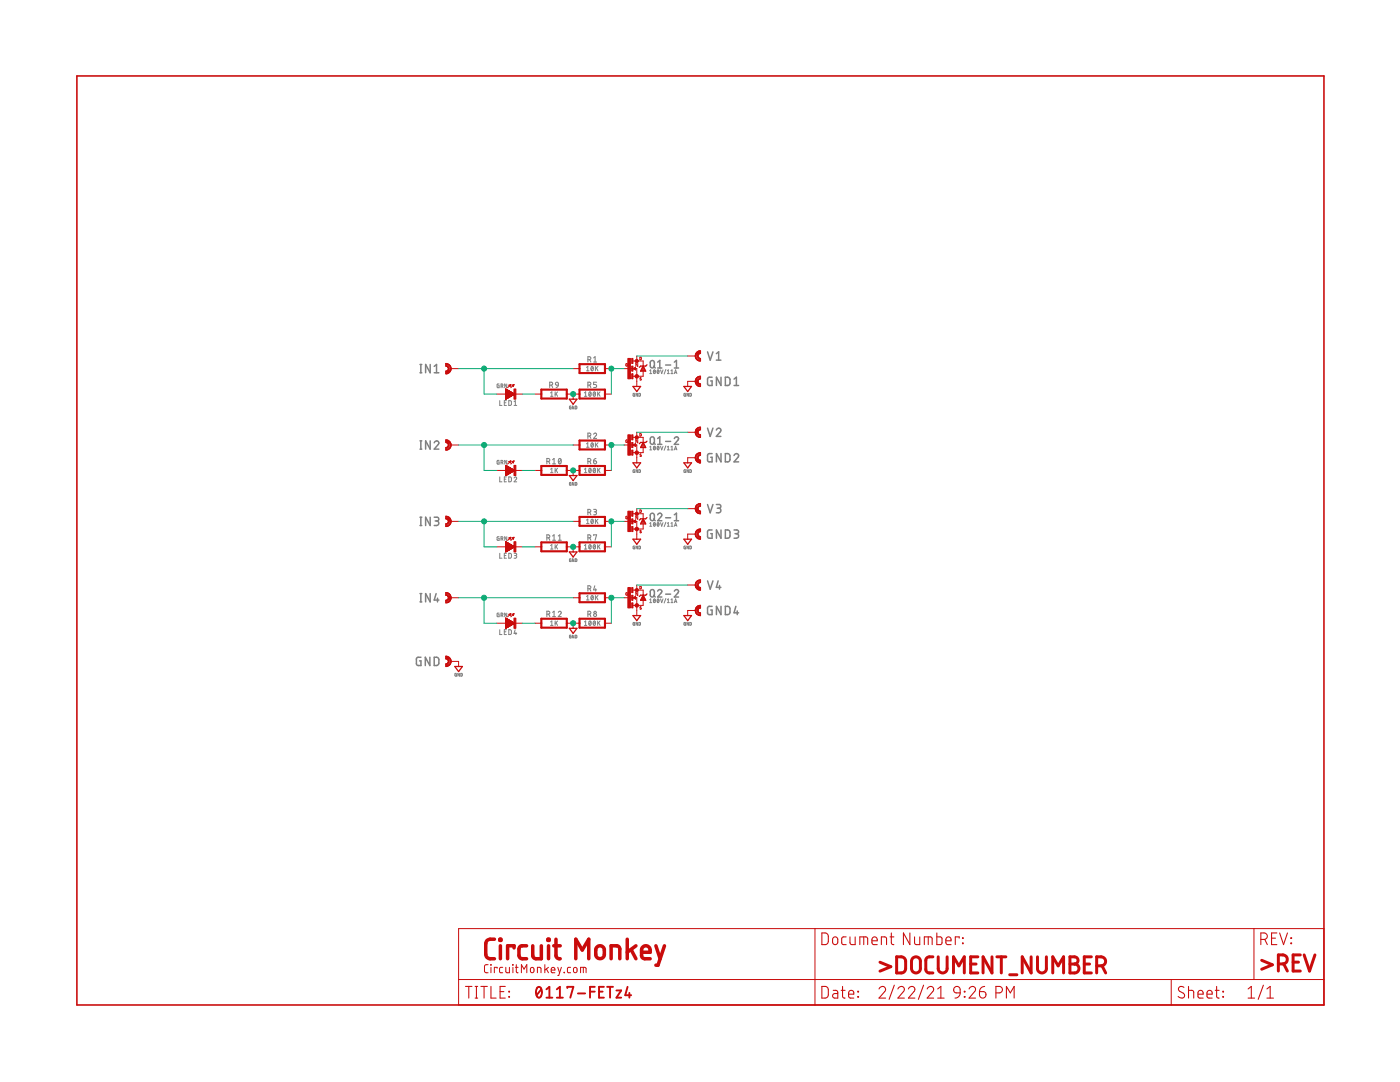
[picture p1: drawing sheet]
<svg xmlns="http://www.w3.org/2000/svg" width="279mm" height="216mm" viewBox="0 0 279 216" stroke-linecap="round" stroke-linejoin="round" font-family="sans-serif">
<g fill="none" stroke="#808080" stroke-width=".2">
<path d="M99.6 76.6l-.4 .1 .1 .6 .3 .1v-.4h-.1M99.7 79.9v1h.5M100 77l.4-.1v-.2l-.4-.1v.8M100.2 77l.2 .4M101.1 79.9h-.5v1h.5M101.1 76.6v.8l-.4-.8v.8M101.5 79.9l.5 .2 .1 .5-.2 .3h-.4zM109.9 79.1h.5M109.9 78.4l.2-.2v.9M110.8 78.2v.9M111 78.5l.3 .6M111.3 78.2l-.5 .5"/>
<path d="M116.6 79.1h.5M116.6 78.4l.3-.2v.9M117.1 73.3l.2-.2v.9M117.1 74h.5M117.6 78.2a.42 .42 0 0 1 .4 .4 .42 .42 0 0 1-.4 .5l-.1-.5zM117.9 78.4l-.4 .5M118.1 73.2a.42 .42 0 0 1 .3 .4 .42 .42 0 0 1-.3 .4l-.2-.4zM118.4 73.3l-.4 .5M118.5 78.2a.42 .42 0 0 1 .4 .4 .42 .42 0 0 1-.4 .5l-.1-.5zM118.8 78.4l-.4 .5M118.8 73.1v.9M119 73.5l.3 .5"/>
<path d="M119.3 78.2v.9M119.3 73.1l-.5 .6M119.5 78.5l.3 .6M119.8 78.2l-.5 .5M126.7 78.5l-.4 .1 .1 .4 .3 .1v-.4h-.1M127.2 78.5v.6l-.3-.6v.6M127.5 78.5l.3 .1-.1 .4-.2 .1zM129.7 74l.2-.2v.7M129.7 74.5h.4M130.5 73.8a.34 .34 0 0 1 .3 .4 .34 .34 0 0 1-.3 .3l-.1-.3zM130.8 74l-.4 .4M131.2 73.8a.34 .34 0 0 1 .3 .4 .34 .34 0 0 1-.3 .3l-.1-.3z"/>
<path d="M131.5 74l-.3 .4M131.8 73.8l.3 .7 .2-.7M132.9 73.7l-.4 .9M133.2 74.5h.4M133.2 74l.2-.2v.7M133.9 74.5h.4M133.9 74l.2-.2v.7M134.6 74.5l.2-.7 .3 .7M134.7 74.4h.3M136.8 78.5l-.3 .1v.4l.3 .1v-.4h-.1M137.4 78.5v.6l-.3-.6v.6M137.7 78.5l.3 .1-.1 .4-.2 .1z"/>
<path d="M99.6 91.9h-.4l.1 .7h.3v-.4h-.1M99.7 95.2v.9h.5M100 92.3l.3-.1 .1-.2-.4-.1v.7M100.2 92.3l.2 .3M100.6 80.4h.4M100.6 95.6h.4M101.1 95.2h-.5v.9h.5M101.1 91.9v.7l-.4-.7v.7M101.5 95.2l.5 .1 .1 .6-.2 .2h-.4zM102.6 95.4a.26 .26 0 0 1 .4-.2 .26 .26 0 0 1 0 .4l-.4 .5h.5M102.6 80.9h.5M102.6 80.2l.2-.3v1"/>
<path d="M109.9 94.3h.5M109.9 93.6l.2-.2v.9M110.8 93.4v.9M111 93.8l.3 .5M111.3 93.4l-.5 .6M114 81l-.4 .2 .1 .3 .3 .1v-.3h-.1M114 96.3l-.4 .1 .1 .4h.3l-.1-.3M114.5 81v.6l-.3-.6v.6M114.5 96.3v.5l-.3-.5v.5M114.8 81l.3 .1-.1 .5h-.2zM114.8 96.3l.3 .1-.1 .4h-.2zM116.6 94.3h.5"/>
<path d="M116.6 93.6l.3-.2v.9M117.1 88.6l.2-.3v.9M117.1 89.2h.5M117.6 93.5a.42 .42 0 0 1 .4 .4 .42 .42 0 0 1-.4 .4l-.1-.4zM117.9 93.6l-.4 .5M118.1 88.4a.42 .42 0 0 1 .3 .4 .42 .42 0 0 1-.3 .4l-.2-.4zM118.4 88.6l-.4 .4M118.5 93.5a.42 .42 0 0 1 .4 .4 .42 .42 0 0 1-.4 .4l-.1-.4zM118.8 93.6l-.4 .5M118.8 88.3v.9M119 88.7l.3 .5M119.3 93.4v.9"/>
<path d="M119.3 88.3l-.5 .6M119.5 93.8l.3 .5M119.8 93.4l-.5 .6M126.7 93.7l-.4 .2 .1 .4h.3l-.1-.3M127.2 93.7v.6l-.3-.6v.6M127.5 93.7l.3 .1-.1 .5h-.2zM129.7 89.2l.2-.2v.8M129.7 89.8h.4M130.5 89.1a.34 .34 0 0 1 .3 .3 .34 .34 0 0 1-.3 .3l-.1-.3zM130.8 89.2l-.4 .4M131.2 89.1a.34 .34 0 0 1 .3 .3 .34 .34 0 0 1-.3 .3l-.1-.3zM131.5 89.2l-.3 .4"/>
<path d="M131.8 89l.3 .8 .2-.8M132.9 89l-.4 .9M133.2 89.2l.2-.2v.8M133.2 89.8h.4M133.9 89.2l.2-.2v.8M133.9 89.8h.4M134.6 89.8l.2-.8 .3 .8M134.7 89.6h.3M136.8 93.7l-.3 .2 .1 .4h.2l-.1-.3M137.4 93.7v.6l-.3-.6v.6M137.7 93.7l.3 .1-.1 .5h-.2zM99.6 107.1l-.4 .1 .1 .6h.3v-.4h-.1"/>
<path d="M99.7 110.4v1h.5M100 107.5h.3l.1-.3-.4-.1v.7M100.2 107.5l.2 .3M100.6 110.8h.4M101.1 110.4h-.5v1h.5M101.1 107.1v.7l-.4-.7v.7M101.5 110.4l.5 .2 .1 .5-.2 .3h-.4zM102.6 110.4l.5 .1-.1 .3h-.3M102.8 110.8l.3 .1v.3l-.1 .2h-.4M109.9 109.6h.5M109.9 108.9l.2-.2v.9M110.8 108.7v.9"/>
<path d="M111 109l.3 .6M111.3 108.7l-.5 .5M114 111.5l-.4 .1 .1 .4 .3 .1-.1-.3M114.5 111.5v.6l-.3-.6v.6M114.8 111.5l.3 .1-.1 .4-.2 .1zM116.6 108.9l.3-.2v.9M116.6 109.6h.5M117.1 103.8l.2-.2v.9M117.1 119l.2-.2v.9M117.1 104.5h.5M117.1 119.7h.5M117.6 108.7a.41 .41 0 0 1 .4 .4 .41 .41 0 0 1-.4 .4l-.1-.4z"/>
<path d="M117.9 108.9l-.4 .5M118.1 103.6a.42 .42 0 0 1 .3 .4 .42 .42 0 0 1-.3 .5l-.2-.5zM118.1 118.9a.4 .4 0 0 1 .3 .4 .4 .4 0 0 1-.3 .4l-.2-.4zM118.4 103.8l-.4 .5M118.4 119l-.4 .5M118.5 108.7a.41 .41 0 0 1 .4 .4 .41 .41 0 0 1-.4 .4l-.1-.4zM118.8 108.9l-.4 .5M118.8 103.6v.9M118.8 118.8v.9M119 103.9l.3 .6M119 119.2l.3 .5M119.3 108.7v.9"/>
<path d="M119.3 103.6l-.5 .5M119.3 118.8l-.5 .6M119.5 109l.3 .6M119.8 108.7l-.5 .5M126.7 109l-.4 .1 .1 .4h.3l-.1-.3M127.2 109v.5l-.3-.5v.5M127.5 109l.3 .1-.1 .4h-.2zM129.7 104.4l.2-.1v.7M129.7 119.7l.2-.2v.7M129.7 105h.4M130.5 104.3a.34 .34 0 0 1 .3 .3 .34 .34 0 0 1-.3 .4l-.1-.4zM130.5 119.5a.34 .34 0 0 1 .3 .4 .34 .34 0 0 1-.3 .3l-.1-.3z"/>
<path d="M130.8 104.4l-.4 .5M130.8 119.7l-.4 .4M131.2 104.3a.34 .34 0 0 1 .3 .3 .34 .34 0 0 1-.3 .4l-.1-.4zM131.2 119.5a.34 .34 0 0 1 .3 .4 .34 .34 0 0 1-.3 .3l-.1-.3zM131.5 104.4l-.3 .5M131.5 119.7l-.3 .4M131.8 104.3l.3 .7 .2-.7M131.8 119.5l.3 .7 .2-.7M132.9 104.2l-.4 .9M132.9 119.4l-.4 .9M133.2 104.4l.2-.1v.7M133.2 119.7l.2-.2v.7"/>
<path d="M133.2 105h.4M133.9 104.4l.2-.1v.7M133.9 119.7l.2-.2v.7M133.9 105h.4M134.6 105l.2-.7 .3 .7M134.7 104.8h.3M136.8 109l-.3 .1v.4h.3l-.1-.3M137.4 109v.5l-.3-.5v.5M137.7 109l.3 .1-.1 .4h-.2zM91.1 134.4l-.3 .1v.4h.3l-.1-.3M91.7 134.4v.5l-.3-.5v.5M92 134.4h.2v.5h-.2z"/>
<path d="M99.6 122.3l-.4 .1 .1 .6 .3 .1v-.4h-.1M99.7 125.6v1h.5M100 122.7h.3l.1-.3-.4-.1v.8M100.2 122.7l.2 .4M100.6 126.1h.4M101.1 125.6h-.5v1h.5M101.1 122.3v.8l-.4-.8v.8M101.5 125.6l.5 .2 .1 .5-.2 .3h-.4zM102.8 125.6l-.2 .8h.5M103 126.2v.4M109.9 124.8h.5M109.9 124.1l.2-.2v.9"/>
<path d="M110.8 123.9v.9M111 124.2l.3 .6M111.3 123.9l-.5 .6M114 126.7l-.4 .2 .1 .3 .3 .1v-.3h-.1M114.5 126.7v.6l-.3-.6v.6M114.8 126.7l.3 .1-.1 .5h-.2zM116.6 124.1l.3-.2v.9M116.6 124.8h.5M117.6 124a.41 .41 0 0 1 .4 .4 .41 .41 0 0 1-.4 .4l-.1-.4zM117.9 124.1l-.4 .5M118.5 124a.41 .41 0 0 1 .4 .4 .41 .41 0 0 1-.4 .4l-.1-.4zM118.8 124.1l-.4 .5"/>
<path d="M119.3 123.9v.9M119.5 124.2l.3 .6M119.8 123.9l-.5 .6M126.7 124.2l-.4 .1 .1 .4 .3 .1v-.4h-.1M127.2 124.2v.6l-.3-.6v.6M127.5 124.2l.3 .1-.1 .4-.2 .1zM129.7 120.2h.4M133.2 120.2h.4M133.9 120.2h.4M134.6 120.2l.2-.7 .3 .7M134.7 120.1h.3M136.8 124.2l-.3 .1v.4l.3 .1v-.4h-.1"/>
<path d="M137.4 124.2v.6l-.3-.6v.6M137.7 124.2l.3 .1-.1 .4-.2 .1z"/>
</g>
<g fill="none" stroke="#808080" stroke-width=".3">
<path d="M83.8 74.4h.4M83.8 72.7h.4M84 72.7v1.7M85.9 72.7v1.7l-1-1.7v1.7M86.7 74.4h.9M86.7 73.1l.4-.4v1.7M129.9 72.1l.3-.2 .3 .2 .1 .9a.41 .41 0 0 1-.4 .4 .41 .41 0 0 1-.4-.4zM130.4 73.1l.4 .3M131.3 72.3l.4-.4v1.5M131.3 73.4h.8M132.8 72.8h1M134.6 73.4h.8"/>
<path d="M134.6 72.3l.4-.4v1.5M141.2 70.2l.5 1.7 .6-1.7M142.1 75.3h-.5l-.4 .2v1.1l.2 .3h.7v-.9h-.3M143 70.6l.4-.4v1.7M143 71.9h.9M143.9 75.3v1.6l-.9-1.6v1.6M144.8 75.3l.7 .1a1.33 1.33 0 0 1 .1 1.2l-.2 .3h-.6zM146.5 76.9h.9M146.5 75.6l.5-.3v1.6M83.8 89.6h.4M83.8 88h.4M84 88v1.6"/>
<path d="M85.9 88v1.6l-1-1.6v1.6M86.7 88.3a.45 .45 0 0 1 .6-.3 .45 .45 0 0 1 .1 .7l-.7 .9h.9M129.9 87.3l.3-.1 .3 .1 .1 .9a.41 .41 0 0 1-.4 .5 .41 .41 0 0 1-.4-.5zM130.4 88.3l.4 .4M131.3 87.5l.4-.3v1.5M131.3 88.7h.8M132.8 88.1h1M134.6 87.5a.41 .41 0 0 1 .6-.3 .41 .41 0 0 1 .1 .6l-.7 .9h.8M141.2 85.4l.5 1.7 .6-1.7M142.1 90.5h-.5l-.4 .2v1.1l.2 .3 .7 .1v-1h-.3M143 85.8a.45 .45 0 0 1 .6-.3 .45 .45 0 0 1 .1 .7l-.7 .9h.9M143.9 90.5v1.7l-.9-1.7v1.7"/>
<path d="M144.8 90.5l.7 .2a1.33 1.33 0 0 1 .1 1.2l-.2 .2-.6 .1zM146.5 90.9a.45 .45 0 0 1 .6-.4 .45 .45 0 0 1 .2 .7l-.8 1h.9M83.8 104.9h.4M83.8 103.2h.4M83.8 118.4h.4M84 103.2v1.7M84 118.4v1.7M85.9 103.2v1.7l-1-1.7v1.7M85.9 118.4v1.7l-1-1.7v1.7M86.7 103.2h.5a.37 .37 0 0 1 .4 .4 .37 .37 0 0 1-.4 .3h-.4M87 118.4l-.3 1.3h.9M87.1 103.9a.46 .46 0 0 1 .5 .5 .46 .46 0 0 1-.5 .5h-.4"/>
<path d="M87.3 119.4v.7M129.9 102.5l.3-.1 .3 .1 .1 1a.41 .41 0 0 1-.4 .4 .41 .41 0 0 1-.4-.4zM129.9 117.8l.3-.2 .3 .2 .1 .9a.41 .41 0 0 1-.4 .4 .41 .41 0 0 1-.4-.4zM130.4 103.6l.4 .3M130.4 118.8l.4 .3M131.3 102.7a.41 .41 0 0 1 .5-.3 .41 .41 0 0 1 .2 .7l-.7 .8h.8M131.3 118a.41 .41 0 0 1 .5-.3 .41 .41 0 0 1 .2 .6l-.7 .8h.8M132.8 103.3h1M132.8 118.6h1M134.6 118a.41 .41 0 0 1 .6-.3 .41 .41 0 0 1 .1 .6l-.7 .8h.8M134.6 102.7l.4-.3v1.5M134.6 103.9h.8"/>
<path d="M141.2 100.7l.5 1.6 .6-1.6M141.2 115.9l.5 1.7 .6-1.7M142.1 105.7l-.7 .1-.2 .2v1l.2 .4h.7v-.9h-.3M143 100.7h.5a.37 .37 0 0 1 .4 .3 .37 .37 0 0 1-.4 .4h-.3M143.3 115.9l-.3 1.3h.9M143.4 101.4a.46 .46 0 0 1 .5 .5 .46 .46 0 0 1-.5 .4h-.4M143.6 116.8v.8M143.9 105.7v1.7l-.9-1.7v1.7M144.8 105.7l.6 .1 .2 .2 .1 .9-.3 .5h-.6zM146.5 105.7h.5a.37 .37 0 0 1 .4 .4 .37 .37 0 0 1-.4 .4h-.3M147 106.5a.46 .46 0 0 1 .4 .4 .46 .46 0 0 1-.4 .5h-.5M83.8 120.1h.4"/>
<path d="M84 131.1l-.7 .1-.2 .2v1l.2 .4h.7v-.9h-.3M85.8 131.1v1.7l-.9-1.7v1.7M86.7 131.1l.7 .2a1.33 1.33 0 0 1 .1 1.2l-.2 .3h-.6zM142.1 121h-.7l-.2 .2v1.1l.2 .3h.7v-.9h-.3M143.9 121v1.6l-.9-1.6v1.6M144.8 121h.6l.2 .3 .1 .9-.3 .4h-.6zM146.9 121l-.4 1.3h.9M147.1 121.9v.7"/>
</g>
<g fill="none" stroke="#808080" stroke-width=".21">
<path d="M109.7 76.9l.5-.2 .1-.2-.1-.2h-.5v1M110.1 76.9l.2 .4M111 76.3h.3l.1 .6-.5-.2zM111.4 76.9l-.1 .3-.3 .1M117.3 71.8l.6-.2v-.3l-.6-.1v1M117.3 76.9l.6-.2v-.3l-.6-.1v1M117.7 71.8l.2 .4M117.7 76.9l.2 .4M118.5 71.4l.3-.2v1M118.5 72.2h.6M119.1 76.3h-.6v.4h.3l.3 .3-.2 .3h-.4M109.1 92.1l.6-.1v-.3l-.1-.2h-.5v1.1"/>
<path d="M109.5 92.1l.2 .5M110.3 91.7l.3-.2v1.1M110.3 92.6h.6M111.5 91.6l.1-.1a.54 .54 0 0 1 .4 .5 .54 .54 0 0 1-.4 .5l-.2-.5zM112 91.7l-.5 .6M117.3 87l.6-.1v-.4l-.6-.1v1.1M117.3 92.1l.6-.1v-.4l-.6-.1v1.1M117.7 87l.2 .5M117.7 92.1l.2 .5M118.5 86.7a.29 .29 0 0 1 .4-.3 .29 .29 0 0 1 .1 .5l-.5 .6h.6M118.5 92h.3a.29 .29 0 0 1 .3 .3 .29 .29 0 0 1-.4 .2 .29 .29 0 0 1-.2-.2zM118.9 91.5l-.3 .1-.1 .4"/>
<path d="M109.1 107.3l.6-.1v-.2l-.1-.2-.5-.1v1.1M109.5 107.3l.2 .5M110.3 107l.3-.3v1.1M110.3 107.8h.6M111.4 107.8h.6M111.4 107l.3-.3v1.1M117.3 102.2l.6-.1v-.3l-.6-.2v1.1M117.3 107.3l.6-.1v-.4l-.6-.1v1.1M117.3 117.5l.6-.1v-.4l-.6-.1v1.1M117.7 102.2l.2 .5M117.7 107.3l.2 .5M117.7 117.5l.2 .5"/>
<path d="M118.5 101.6l.4 .1 .2 .2-.2 .2h-.3M118.5 106.8v-.1h.6l-.3 1.1M118.7 116.9l-.2 .8h.6M118.8 102.1l.2 .1v.4l-.5 .1M118.9 117.5v.5M109.1 122.6l.5-.1 .1-.2v-.2l-.6-.1v1M109.5 122.6l.2 .4M110.3 122.2l.3-.2v1M110.3 123h.6M111.4 122.2a.3 .3 0 0 1 .4-.2 .3 .3 0 0 1 .1 .4l-.5 .6h.6M117.3 122.6l.6-.2v-.3l-.6-.1v1M117.7 122.6l.2 .4"/>
<circle cx="118.8" cy="122.2" r=".24"/>
<circle cx="118.8" cy="122.7" r=".29"/>
</g>
<path d="M15.3 15.2h248.9v185.3h-248.9z" fill="none" stroke="#c90b0b" stroke-width=".32"/>
<g fill="none" stroke="#c90b0b" stroke-width=".2">
<path d="M90 73.6h1.5M99.1 78.6h5.1M100.9 77.6v2.1M100.9 77.6l1.8 1-1.8 1.1M100.9 78.6h1.7M100.9 78.5h1.7M100.9 78.5h1.5M100.9 78.4h1.5M100.9 78.4h1.4M100.9 78.3h1.3M100.9 78.3h1.2M100.9 78.2l1.1 .1"/>
<path d="M100.9 78.2h1M100.9 78.1h1M100.9 78.1h.9M100.9 78h.8M100.9 78h.7M100.9 77.9l.6 .1M100.9 77.9h.5M100.9 77.8l.4 .1M100.9 77.8h.3M100.9 77.7h.2M100.9 77.6h.1M101 79.6l-.1 .1"/>
<path d="M101.1 79.6h-.2M101.2 79.5h-.3M101.3 79.5h-.4M101.4 79.4h-.5M101.5 79.3l-.6 .1M101.6 76.9l.3-.2-.1 .4zM101.6 76.9h.3M101.6 79.3h-.7M101.7 77h.2M101.7 79.2h-.8M101.8 76.8h.1M101.8 79.2h-.9"/>
<path d="M101.9 79.1h-1M101.9 76.7l-.6 .7M102 79.1h-1.1M102.1 79h-1.2M102.2 76.9l.4-.2-.2 .4zM102.2 76.9h.3M102.3 78.9l-1.4 .1M102.3 78.9h-1.4M102.4 77h.1M102.4 78.8h-1.5M102.4 76.8h.2M102.5 78.8h-1.6"/>
<path d="M102.6 76.7l-.7 .7M102.6 78.7h-1.7M106.8 78.6h1.2M113.1 78.6h2.6M114.4 73.6h1.3M114.4 78.6v1.1M120.7 73.6h1.3M120.7 78.6h1.3M124.5 73.6h2.6v3.5M125.2 72.5l-.3 .2 .1 .3h.2l-.1-.2M126.3 72h2.1v1M126.3 73.6l.5-.3v.5z"/>
<path d="M126.4 73.6h.4M126.4 73.5h.4M126.6 73.7h.2M126.6 73.4h.2M126.8 73.8h.1M126.8 73.3h.1M127.1 71v1M127.3 72.5v.6l-.4-.6v.6M127.7 71.3l.3 .1-.1 .4h-.2zM128 75.4l-.3 .1 .3 .3h-.3M128.4 74.1v1h-2.1M137.2 71h1.6"/>
<path d="M138.8 76.1h-1.6v1M90 88.8h1.5M99.1 93.9h5.1M100.9 92.9l1.8 1-1.8 1zM100.9 94.9h.1M100.9 93.8l1.8 .1M100.9 93.8h1.7M100.9 93.7l1.6 .1M100.9 93.7h1.5M100.9 93.6l1.4 .1M100.9 93.6h1.4M100.9 93.5l1.3 .1"/>
<path d="M100.9 93.5h1.2M100.9 93.4l1.1 .1M100.9 93.4h1M100.9 93.3l.9 .1M100.9 93.3h.8M100.9 93.2l.7 .1M100.9 93.2h.7M100.9 93.1l.5 .1M100.9 93.1h.5M100.9 93l.4 .1M100.9 93h.3M100.9 92.9l.2 .1"/>
<path d="M100.9 92.9h.1M101.1 94.8l-.2 .1M101.1 94.8h-.2M101.2 94.7l-.3 .1M101.3 94.7h-.4M101.4 94.6l-.5 .1M101.5 94.6h-.6M101.6 92.1h.3M101.6 94.5l-.7 .1M101.6 94.5h-.7M101.7 92.2h.2M101.7 94.4l-.8 .1"/>
<path d="M101.8 94.4h-.9M101.9 92h.1M101.9 94.3l-1 .1M101.9 92l-.6 .6M101.9 92l-.1 .4-.2-.3M101.9 92l-.3 .1M102 94.3h-1.1M102.1 94.2l-1.2 .1M102.2 94.2h-1.3M102.2 92.1l.3 .3M102.2 92.1h.3M102.3 94.1l-1.4 .1"/>
<path d="M102.3 92.2h.2M102.4 94.1h-1.5M102.4 94l-1.5 .1M102.5 94h-1.6M102.6 92h.1M102.6 92l-.7 .6M102.6 92l-.2 .4M102.6 92l-.4 .1M102.6 93.9l-1.7 .1M106.8 93.9h1.2M113.1 93.9h2.6M114.4 88.8h1.3"/>
<path d="M114.4 93.9v1M120.7 88.8h1.3M120.7 93.9h1.3M124.5 88.8h2.6v3.6M125.2 87.8l-.3 .1 .1 .4h.2l-.1-.3M126.3 87.3h2.1v1M126.3 88.8l.5-.3v.5zM126.4 88.8h.4M126.6 88.9h.2M126.6 88.6h.2M126.8 89h.1M126.8 88.6h.1"/>
<path d="M127.1 86.3v1M127.3 87.7v.7l-.4-.7v.7M127.7 86.5l.3 .1-.1 .4h-.2zM128 90.6l-.3 .1 .3 .3h-.3M128.4 89.3v1h-2.1M137.2 86.3h1.6M138.8 91.3h-1.6v1.1M90 104h1.5M90 119.3h1.5M99.1 109.1h5.1M100.9 108.1v2M100.9 108.1l1.8 1-1.8 1"/>
<path d="M100.9 109.1h1.7M100.9 109h1.7M100.9 108.9l1.6 .1M100.9 108.9h1.5M100.9 108.9h1.4M100.9 108.8h1.3M100.9 108.8h1.2M100.9 108.7h1.1M100.9 108.6l1.1 .1M100.9 108.6h1M100.9 108.5l.9 .1M100.9 108.5h.8"/>
<path d="M100.9 108.5h.7M100.9 108.4h.6M100.9 108.4h.5M100.9 108.3h.4M100.9 108.2l.4 .1M100.9 108.2h.3M100.9 108.2h.2M100.9 108.1h.1M101 110.1h-.1M101.1 110l-.2 .1M101.2 110h-.3M101.3 109.9l-.4 .1"/>
<path d="M101.3 109.9h-.4M101.4 109.9h-.5M101.5 109.8h-.6M101.6 109.7l-.7 .1M101.6 107.4h.3M101.7 107.3h.2M101.7 109.7h-.8M101.8 107.5h.1M101.8 109.6l-.9 .1M101.9 109.6h-1M101.9 107.2l-.6 .6M101.9 107.2l-.1 .4"/>
<path d="M101.9 107.2l-.3 .1 .2 .3M102.1 109.5h-1.2M102.2 107.3l.4-.1-.2 .4zM102.2 109.4h-1.3M102.3 107.4h.2M102.3 109.3l-1.4 .1M102.3 107.3h.3M102.4 109.3h-1.5M102.4 107.5h.1M102.5 109.2l-1.6 .1M102.6 107.2l-.7 .6M102.6 109.2h-1.7"/>
<path d="M106.8 109.1h1.2M113.1 109.1h2.6M114.4 104h1.3M114.4 119.3h1.3M114.4 109.1v1M120.7 104h1.3M120.7 119.3h1.3M120.7 109.1h1.3M124.5 104h2.6v3.6M124.5 119.3h2.6v3.5M125.2 103l-.3 .1 .1 .4h.2l-.1-.2M125.2 118.3l-.3 .1 .1 .3 .2 .1-.1-.3"/>
<path d="M126.3 102.5h2.1v1M126.3 117.8h2.1v1M126.3 119.3l.5-.3v.5zM126.4 104.1h.4M126.4 104h.4M126.4 119.2h.4M126.6 104.2h.2M126.6 119.4h.2M126.6 103.9h.2M126.6 119.1h.2M126.8 104.3h.1M126.8 119.5h.1"/>
<path d="M126.8 103.8h.1M126.8 103.8v.5M126.8 103.8l-.5 .2 .5 .3M126.8 119h.1M127.1 101.5v1M127.1 116.7v1.1M127.3 103v.6l-.4-.6v.6M127.3 118.2v.7l-.4-.7v.7M127.7 101.7l.3 .1-.1 .4-.2 .1zM127.7 117l.3 .1-.1 .4h-.2zM128 105.9h-.3l.3 .4h-.3M128.4 104.5v1.1h-2.1"/>
<path d="M128.4 119.8v1h-2.1M137.2 101.5h1.6M137.2 116.7h1.6M138.8 106.6h-1.6v1M90 132h1.5v1M99.1 124.4h5.1M100.9 123.3v2.1M100.9 123.3l1.8 1.1-1.8 1M100.9 125.4h.1M100.9 124.3h1.7M100.9 124.2h1.6M100.9 124.2h1.5"/>
<path d="M100.9 124.1h1.4M100.9 124l1.3 .1M100.9 124h1.2M100.9 123.9l1.1 .1M100.9 123.9h1M100.9 123.8h.9M100.9 123.7h.7M100.9 123.6l.6 .1M100.9 123.6h.5M100.9 123.5h.4M100.9 123.5h.3M100.9 123.4h.2"/>
<path d="M100.9 123.4h.1M100.9 123.3l.1 .1M101 125.3h-.1M101.1 125.3h-.2M101.2 125.2h-.3M101.3 125.2h-.4M101.4 125.1h-.5M101.5 125.1h-.6M101.6 122.6l.3-.2-.1 .4zM101.6 125l-.7 .1M101.6 122.6h.3M101.6 125h-.7"/>
<path d="M101.7 124.9h-.8M101.7 122.7h.2M101.8 122.5h.1M101.8 124.9h-.9M101.9 124.8h-1M101.9 122.4l-.6 .7M102 124.8h-1.1M102.1 124.7l-1.2 .1M102.2 124.7h-1.3M102.2 122.6l.4-.2-.2 .4zM102.2 122.6h.3M102.3 124.6l-1.4 .1"/>
<path d="M102.3 124.6h-1.4M102.4 122.7h.1M102.4 124.5h-1.5M102.4 122.5h.2M102.5 124.5h-1.6M102.6 122.4l-.7 .7M102.6 124.4h-1.7M102.7 124.4h-1.8M106.8 124.4h1.2M113.1 124.4h2.6M114.4 124.4v1M120.7 124.4h1.3"/>
<path d="M128 121.1l-.3 .1 .3 .3h-.3M138.8 121.8h-1.6v1M91.5 185.3h172.7v15.2h-172.7zM91.5 195.5h172.7M97.4 192.5h-.5l-.2 .3v1.1l.2 .2h.5M97.9 192.5l.1 .1zM98 193v1.1M99.2 193.2v-.2h-.5v1.1M100.3 193h-.4l-.2 .3 .1 .7 .5 .1M100.9 193v.8l.2 .3h.6v-1.1M102.3 192.5l.1 .1zM102.4 193v1.1"/>
<path d="M102.8 193h.6M103 192.5l.1 1.5 .3 .1M104.1 194.1v-1.6l.5 .9 .5-.9v1.6M106 193.1l.2-.1 .3 .1 .1 .6a.36 .36 0 0 1-.4 .4 .36 .36 0 0 1-.3-.4zM107.3 194.1v-1.1l.6 .2 .1 .9M108.7 192.5v1.6M109.1 193.3l.4 .8M109.5 193l-.8 .6M110 193.6h.7a.39 .39 0 0 0-.2-.5 .39 .39 0 0 0-.5 .3l.1 .6 .6 .1M111.3 193l.4 1.1M112 193l-.5 1.6h-.2M112.6 194l.1 .1z"/>
<path d="M113.9 193h-.5l-.2 .3 .1 .7 .6 .1M114.6 193.1l.2-.1 .3 .1 .1 .6a.36 .36 0 0 1-.4 .4 .36 .36 0 0 1-.4-.4zM115.9 194.1v-1.1l1 .1 .1 1M116.4 193v1.1M162.6 185.3v15.2M233.7 195.5v5M250.3 185.3v10.2"/>
</g>
<g fill="none" stroke="#c90b0b" stroke-width=".21">
<path d="M92.9 196.8h1.3M93.6 196.8v2.4M94.8 196.8h.5M94.8 199.2h.5M95.1 196.8v2.4M96 196.8h1.3M96.6 196.8v2.4M98 196.8v2.4h1M99.8 197.9h.8M100.8 196.8h-1v2.4h1M101.6 198.8l.1 .2zM101.6 197.8l.1 .1z"/>
<path d="M164 196.8h.9l.4 .5v1.2l-.1 .4-.3 .2-.9 .1zM164 186.2h.9l.4 .4v1.3l-.1 .3-.3 .3h-.9zM166.3 197.6h.6l.3 .4v1.2h-.6a.46 .46 0 0 1-.4-.5 .46 .46 0 0 1 .4-.5h.6M166.3 187.1l.5-.2a.92 .92 0 0 1 .1 1.5l-.3 .1-.4-.3zM167.9 197.6h.8M168.1 196.8l.1 2.1 .5 .3M168.9 186.9l-.7 .1-.2 .3 .1 1.1 .8 .1M169.4 198.4h1a.54 .54 0 0 0-.4-.8 .54 .54 0 0 0-.6 .5l.1 1 .9 .1M169.6 186.9v1.2l.2 .3 .2 .1h.7v-1.6M171.2 197.8l.1 .1zM171.2 198.8l.1 .2zM171.6 188.5v-1.6l1.4 .1 .2 .3v1.2"/>
<path d="M172.4 186.9v1.6M174 187.7h1.1a.56 .56 0 0 0-.4-.7 .56 .56 0 0 0-.7 .5l.1 .9 1 .1M175.4 197.3a.65 .65 0 0 1 .9-.5 .65 .65 0 0 1 .3 1.1l-1.2 1.3h1.3M175.9 188.5v-1.6l.9 .1 .1 1.5M177.6 186.9h.8M177.9 186.2v2.1l.5 .2M178.5 196.6l-1.1 2.8M179.2 197.3a.64 .64 0 0 1 .9-.5 .64 .64 0 0 1 .2 1.1l-1.1 1.3h1.3M181.3 197.3a.64 .64 0 0 1 .9-.4 .64 .64 0 0 1 .2 1l-1.1 1.3h1.3M181.6 186.2v2.3l-1.3-2.3v2.3M182.5 186.9v1.4l.4 .2h.7v-1.6M184.3 196.6l-1 2.8"/>
<path d="M184.5 188.5v-1.6l1.4 .1 .1 1.5M185 197.3a.64 .64 0 0 1 1-.5 .64 .64 0 0 1 .1 1.1l-1.1 1.3h1.3M185.3 186.9v1.6M187 186.2v2.3h.8l.2-.2v-1.1l-.2-.2-.8-.1M187.1 199.2h1.3M187.1 197.3l.7-.5v2.4M188.8 187.7h1a.55 .55 0 0 0-.3-.7 .55 .55 0 0 0-.7 .5l.1 .9 .9 .1M190.5 197.1a.64 .64 0 0 1 .7-.2 .64 .64 0 0 1 .4 .6v.6h-.8a.62 .62 0 0 1-.3-1zM191.4 187.2v-.3h-.8v1.6M191.6 198.1l-.3 .8-.7 .3M192.1 188.2l.1 .1zM192.1 187.1l.1 .2z"/>
<path d="M192.4 198.8l.2 .2zM192.4 197.8l.2 .1zM193.4 197.3a.64 .64 0 0 1 .9-.4 .64 .64 0 0 1 .2 1l-1.1 1.3h1.3M195.5 197.9h.8a.66 .66 0 0 1 .5 .7 .66 .66 0 0 1-.7 .6 .66 .66 0 0 1-.6-.7zM196.5 196.8l-.7 .3-.3 .8M198.8 198.1h.6a.65 .65 0 0 0 .7-.6 .65 .65 0 0 0-.7-.7h-.6v2.4M200.9 199.2v-2.4l.7 1.3 .8-1.3v2.4M236.3 197a.58 .58 0 0 0-.9-.1 .58 .58 0 0 0 0 .9l.8 .4a.54 .54 0 0 1 .1 .7 .54 .54 0 0 1-.7 .2l-.5-.3M237.2 197.6l.9 .1 .1 1.5M237.2 196.8v2.4M239.1 198.4h1a.54 .54 0 0 0-.4-.8 .54 .54 0 0 0-.6 .5l.1 1 .9 .1M240.9 198.4h1a.54 .54 0 0 0-.4-.8 .54 .54 0 0 0-.6 .5l.1 1 .9 .1"/>
<path d="M242.5 197.6h.8M242.8 196.8v2.1l.5 .3M244.1 198.8l.1 .2zM244.1 197.8l.1 .1zM249.1 199.2h1.3M249.1 197.3l.6-.5v2.4M251.6 187.5h.7a.65 .65 0 0 0 .6-.7 .65 .65 0 0 0-.6-.6h-.7v2.3M252.1 196.6l-1 2.8M252.4 187.5l.5 1M252.8 199.2h1.3M252.8 197.3l.7-.5v2.4M253.8 187.2h.8"/>
<path d="M254.8 186.2h-1v2.3h1M255.4 186.2l.8 2.3 .7-2.3M257.6 187.1l.2 .2zM257.6 188.2l.2 .1z"/>
</g>
<g fill="none" stroke="#c90b0b" stroke-width=".7">
<path d="M98.7 187.4a1.75 1.75 0 0 0-1.5 .3l-.3 .6v2.1l.3 .7a1.55 1.55 0 0 0 1.5 .2M99.8 187.4h.2v.2h-.2zM99.9 188.7v2.6M102.6 189.1v-.4h-1.3v2.6M105.1 188.7h-1.1l-.3 .3-.1 .4 .1 1.6 .5 .3h.9M106.3 188.7v2.2l.3 .3 .4 .1h1v-2.6M109.3 187.4h.3v.2h-.3zM109.5 188.7v2.6M110.5 188.7h1.3M111 187.4v3.5l.2 .3 .6 .1M114.9 191.3v-3.9l1.3 2.2 1.3-2.2v3.9M119 189.1a.86 .86 0 0 1 1-.4 .86 .86 0 0 1 .6 .9v.8a.86 .86 0 0 1-.8 .9 .86 .86 0 0 1-.9-.9z"/>
<path d="M122 191.3v-2.6h1.3l.3 .3 .1 .4v1.9M125.2 187.4v3.9M125.9 189.5l1 1.8M126.9 188.7l-1.7 1.3M128 190h1.8a.9 .9 0 0 0-.6-1.3 .9 .9 0 0 0-1.2 .9l.1 1.4 .6 .3h1.1M130.9 188.7l.8 2.6M132.6 188.7l-1.3 3.9h-.4"/>
</g>
<g fill="none" stroke="#c90b0b" stroke-width=".59">
<path d="M175.6 192l2.2 .9-2.2 .9M178.9 190.9a1.61 1.61 0 0 1 1.6 .3l.2 .6v1.7l-.2 .4a1.61 1.61 0 0 1-1.6 .2zM182.2 191.1a.9 .9 0 0 1 1-.1 .9 .9 0 0 1 .5 .8v1.5a.89 .89 0 0 1-.9 .8 .89 .89 0 0 1-.9-.8v-1.5zM186.2 190.9a1.23 1.23 0 0 0-1.3 .3l-.1 .4v2.1l.5 .4h.9M187.2 190.9v2.4a.89 .89 0 0 0 .9 .8 .89 .89 0 0 0 .9-.8v-2.4M190.3 194.1v-3.2l1.1 1.8 1-1.8v3.2M193.7 192.4h1.1M195.2 190.9h-1.5v3.2h1.5M198 190.9v3.2l-1.8-3.2v3.2M198.9 190.9h1.8M199.8 190.9v3.2M201.5 194.5h1.4"/>
<path d="M205.8 190.9v3.2l-1.8-3.2v3.2M207.1 190.9v2.4a.89 .89 0 0 0 .8 .8 .89 .89 0 0 0 .9-.8v-2.4M210.1 194.1v-3.2l1.1 1.8 1.1-1.8v3.2M213.5 190.9h.9a.72 .72 0 0 1 .8 .7 .72 .72 0 0 1-.8 .8 .89 .89 0 0 1 .9 .9 .89 .89 0 0 1-.9 .8h-.9zM213.5 192.4h.9M216.4 192.4h1M217.8 190.9h-1.4v3.2h1.4M218.9 192.7a1.56 1.56 0 0 0 1.5-.3 .89 .89 0 0 0 .2-1 .89 .89 0 0 0-.8-.5h-.9v3.2M219.9 192.7l.8 1.4M251.8 191.6l2.1 .9-2.1 .9M255.1 192.3a1.64 1.64 0 0 0 1.6-.3 .9 .9 0 0 0 .1-.9 .9 .9 0 0 0-.8-.6h-.9v3.3M256.2 192.3l.7 1.5"/>
<path d="M258.1 192h1M259.5 190.5h-1.4v3.3h1.4M260.3 190.5l1 3.3 1.1-3.3"/>
</g>
<g fill="none" stroke="#c90b0b" stroke-width=".38">
<path d="M107.2 197.1l.2-.1a.9 .9 0 0 1 .7 1.3v.2a.52 .52 0 0 1-.5 .6 .52 .52 0 0 1-.6-.6v-.8zM108 197.4l-.9 1.2M109.1 197.4l.5-.5v2.2M109.1 199.1h1.1M111.1 199.1h1.2M111.1 197.4l.6-.5v2.2M113.2 197.1v-.2h1.2l-.6 2.2M115.3 198.2h1.5M117.8 197.9h.9M118.7 196.9h-.9v2.2M119.5 197.9h.8M120.5 196.9h-1v2.2h1"/>
<path d="M121.2 196.9h1.1M121.8 196.9v2.2M123 197.6h1l-1 1.5h1M125.2 196.9l-.4 1.7h1.2M125.6 198.1v1"/>
</g>
<g fill="none" stroke="#c90b0b" stroke-width=".25">
<path d="M89 72.5v.5l.5 .4M89 72.5a1.03 1.03 0 0 1 .9 1.4M89 74.5h.2M89 74.3h.7M89 74.1h.9M89 73h.8M89 72.8h.6M89 72.6h.1M89.4 73.2h.5M89.4 73.9l-.4 .2v.5l.6-.3M89.4 73.9h.6M89.5 73.7h.5"/>
<path d="M89.5 73.4h.5M89.5 73.4l-.1 .5M89.9 73.9l-.3 .4M113.6 79.7h1.5l-.7 1zM126.3 77.1h1.5l-.7 1zM127.9 73.9h.9M128.1 73.7h.6M128.2 73.4h.3M128.3 73.2h.1M128.4 73l.5 1.1h-1.1zM129.1 72.8l-.2 .2h-1.1l-.2 .3M136.5 77.1h1.5l-.8 1z"/>
<path d="M138.8 71h.5M138.8 76.1h.5M138.8 71.2h.5M138.8 76.3h.5M138.8 75.9h.5M138.8 70.8h.5M138.9 71.4h.6M138.9 76.6h.7M138.9 75.7h.6M138.9 70.5h.7M138.9 70.5l.7-.5h.2v.5a.51 .51 0 0 0-.5 .7M138.9 70.5l-.1 .5 .2 .7"/>
<path d="M139 71.7h.8M139 75.5a1.02 1.02 0 0 0 .3 1.5M139 76.8h.8M139 75.4h.8M139 70.3h.8M139.3 71.9h.5M139.3 75.2l.5-.1v.5l-.5 .3M139.3 75.2l-.3 .3M139.3 75.2h.5M139.3 77h.5M139.3 71.2l.5 .3v.5h-.4l-.4-.3M139.3 75.9v.4"/>
<path d="M139.3 76.3l.3 .3M139.4 70.1h.4M139.6 76.6h.2v.5l-.5-.1M89 87.8a1.02 1.02 0 0 1 1 1 1.02 1.02 0 0 1-1 1v-.5a.51 .51 0 0 0 .5-.5 .51 .51 0 0 0-.5-.5zM89 89.7h.5M89 89.4h.8M89 88.1h.7M89 87.9h.4M89.2 88.3h.7M89.3 89.2h.6M89.4 88.5h.6M89.5 89h.5"/>
<path d="M89.5 88.8h.5M113.6 94.9h1.5l-.7 1zM126.3 92.4h1.5l-.7 1zM127.9 89.2h.9M128 89h.7M128.1 88.8h.5M128.2 88.5h.3M128.4 88.3l.5 1h-1.1zM129.1 88l-.2 .3h-1.1l-.2 .2M136.5 92.4h1.5l-.8 1zM138.8 86.3h.5M138.8 91.4h.5"/>
<path d="M138.8 91.2h.5M138.8 86.1h.5M138.8 86.6h.6M138.8 91.7h.6M138.8 85.9h.6M138.8 91a1.02 1.02 0 0 0 .8 1.4M138.8 91h.6M138.9 86.8h.9v.5l-.5-.2zM138.9 91.9h.9M138.9 90.8h.9M139 85.7h.8M139.1 87h.7"/>
<path d="M139.1 92.1h.7M139.1 90.6l-.3 .4M139.1 90.6h.7M139.2 85.4h.6M139.3 91.5l.1 .2M139.4 91.7l.4 .1v.6l-.2-.1M139.4 91l-.1 .5M139.4 87.2h.4M139.5 85.9l.3-.2v-.5a1.02 1.02 0 0 0-.9 1.6M139.5 85.9a.51 .51 0 0 0-.2 .5 .51 .51 0 0 0 .4 .4M139.7 90.3h.1M139.8 90.3v.5l-.4 .2"/>
<path d="M139.8 90.3l-.7 .3M89 118.8a.51 .51 0 0 1 .5 .5 .51 .51 0 0 1-.5 .5v.5l.3-.1 .5-.3 .2-.5M89 105h.3M89 104.8h.7M89 103.4h.8M89 103.2h.6M89 119.9h.8M89 118.6h.7M89 118.3h.3M89 118.8h.9M89.3 103.7h.6M89.3 119.7h.6"/>
<path d="M89.3 118.3h-.3v.5M89.3 118.3l.6 .5M89.4 104.3h.6M89.4 119h.6M89.5 103.9h.5M89.5 119.4h.5M89.5 104.1h.5M89.5 119.2h.5M89.9 104.5h-.9v.6l.3-.1M89.9 118.8l.1 .6M89.9 104.5l-.6 .5M90 103.9l-.2-.5-.5-.3-.3-.1v.5a.52 .52 0 0 1 .5 .5 .52 .52 0 0 1-.4 .5"/>
<path d="M90 103.9l-.1 .6M113.6 110.1h1.5l-.7 1zM126.3 107.6h1.5l-.7 1zM127.9 119.7h.9M128 104.3h.8M128 119.4h.7M128.1 104.1h.6M128.1 119.2h.5M128.2 103.9h.3M128.2 119h.3M128.3 103.7h.1M128.4 103.5l.5 1h-1.1z"/>
<path d="M128.4 118.8l.5 1h-1.1zM128.4 118.8h.1M129.1 103.3l-.2 .2h-1.1l-.2 .3M129.1 118.5l-.2 .3h-1.1l-.2 .2M136.5 107.6h1.5l-.8 1zM138.8 106.6a1 1 0 0 1 1-1v.5l-.3 .1-.2 .4M138.8 101.4h.5M138.8 106.6l.2 .6M138.8 106.6h.5M138.8 116.8h.5M138.8 101.7l.2 .5M138.8 101.7h.5"/>
<path d="M138.8 106.8h.5M138.8 116.5h.5M138.8 101.2h.6M138.8 106.3h.5M138.8 117h.5M138.9 101.9h.5M138.9 107h.6M138.9 116.3h.6M138.9 101l.2-.3 .7-.2v.5a.51 .51 0 0 0-.5 .3 .51 .51 0 0 0 .2 .6M138.9 101l-.1 .7M138.9 101h.9M138.9 106.1h.7"/>
<path d="M138.9 117.2h.7M139 102.1h.8M139 116.1h.8M139 116.1l.8-.4v.5a.51 .51 0 0 0-.5 .5 .51 .51 0 0 0 .5 .5v.6a1 1 0 0 1-1-1.2M139 107.2h.8M139 116.1l-.2 .5M139 105.9h.8M139 117.4h.8M139.1 100.8h.7M139.2 102.3h.6M139.2 115.9h.6M139.3 107.4h.5"/>
<path d="M139.3 106.6l.2 .4 .3 .1v.5l-.8-.4M139.4 105.7h.4M139.4 117.7h.4M139.4 100.5h.4M139.5 101.9l.3 .1v.5l-.8-.3M89 131a1.02 1.02 0 0 1 1 1 1.02 1.02 0 0 1-1 1v-.5l.4-.2 .1-.5M89 131v.5l.4 .2M89 120.1h.6M89 132.8h.6M89 132.5h.8M89 131.4h.9M89 131.2h.7"/>
<path d="M89 131h.2M89.3 132.3h.6M89.4 131.7l.1 .1M89.4 131.7h.6M89.5 132.1h.5M89.5 131.9h.5M90.8 133h1.5l-.8 1zM113.6 125.4h1.5l-.7 1zM126.3 122.8h1.5l-.7 1zM136.5 122.8h1.5l-.8 1zM138.8 121.9h.5M138.8 121.7h.5"/>
<path d="M138.8 122.1h.6M138.9 121.4h.5M138.9 122.3a1.02 1.02 0 0 1 .9-1.5v.5a.51 .51 0 0 0-.5 .5 .51 .51 0 0 0 .5 .5M138.9 122.3l.2 .3 .7 .2v-.5M138.9 122.3h.9M139 121.2h.8M139.1 122.6h.7M139.2 121h.6M139.4 122.8h.4"/>
</g>
<g fill="#c90b0b" stroke="#c90b0b" stroke-width=".2">
<path d="M125.3 71.5h.5v4.1h-.5z"/>
<path d="M126.1 71.5h.2v1h-.2z"/>
<path d="M126.1 73h.2v1.1h-.2z"/>
<path d="M126.1 74.6h.2v1h-.2z"/>
<path d="M125.3 86.8h.5v4h-.5z"/>
<path d="M126.1 86.8h.2v1h-.2z"/>
<path d="M126.1 88.3h.2v1h-.2z"/>
<path d="M126.1 89.8h.2v1h-.2z"/>
<path d="M125.3 102h.5v4.1h-.5z"/>
<path d="M126.1 102h.2v1h-.2z"/>
<path d="M126.1 103.5h.2v1h-.2z"/>
<path d="M126.1 105.1h.2v1h-.2z"/>
<path d="M125.3 117.2h.5v4.1h-.5z"/>
<path d="M126.1 117.2h.2v1.1h-.2z"/>
<path d="M126.1 118.8h.2v1h-.2z"/>
<path d="M126.1 120.3h.2v1h-.2z"/>
<path d="M102.6 77.6h.4v2.1h-.4z"/>
<path d="M102.6 92.9h.4v2h-.4z"/>
<path d="M102.6 108.1h.4v2h-.4z"/>
<path d="M102.6 123.3h.4v2.1h-.4z"/>
</g>
<g fill="#c90b0b" stroke="#c90b0b" stroke-width=".2">
<path d="M126.8 71.9a.33 .33 0 0 1 .4-.2 .33 .33 0 0 1 .2 .4 .33 .33 0 0 1-.3 .3 .33 .33 0 0 1-.3-.2l-.1-.2h.4v.1l-.4-.1z" fill-rule="evenodd"/>
<path d="M126.8 74.9a.35 .35 0 0 1 .5-.1 .35 .35 0 0 1 0 .6h-.4l-.1-.1-.1-.2h.4h-.4z" fill-rule="evenodd"/>
<path d="M126.8 87.1a.33 .33 0 0 1 .4-.1 .33 .33 0 0 1 .2 .4 .33 .33 0 0 1-.3 .2 .33 .33 0 0 1-.3-.1l-.1-.2 .4-.1v.2l-.4-.1z" fill-rule="evenodd"/>
<path d="M126.8 90.1a.35 .35 0 0 1 .5 0 .35 .35 0 0 1 0 .5l-.4 .1-.2-.4h.4v.1l-.4-.1z" fill-rule="evenodd"/>
<path d="M126.8 102.3l.3-.1 .3 .2a.33 .33 0 0 1-.2 .4 .33 .33 0 0 1-.4-.1l-.1-.2h.4v.1l-.4-.1z" fill-rule="evenodd"/>
<path d="M126.8 105.4l.3-.2a.36 .36 0 0 1 .3 .4 .36 .36 0 0 1-.3 .3l-.4-.3 .4-.1-.4 .1z" fill-rule="evenodd"/>
<path d="M126.8 117.6l.5-.1 .1 .2-.1 .3a.34 .34 0 0 1-.6-.2l.4-.1v.1h-.4z" fill-rule="evenodd"/>
<path d="M126.8 120.6l.3-.2a.36 .36 0 0 1 .3 .4 .36 .36 0 0 1-.3 .4l-.4-.4h.4h-.4z" fill-rule="evenodd"/>
</g>
<path d="M108 77.7h5.1v1.8h-5.1zM115.7 72.7h5v1.7h-5zM115.7 77.7h5v1.8h-5zM108 93h5.1v1.8h-5.1zM115.7 87.9h5v1.8h-5zM115.7 93h5v1.8h-5zM108 108.2h5.1v1.8h-5.1zM115.7 103.1h5v1.8h-5zM115.7 108.2h5v1.8h-5zM115.7 118.4h5v1.8h-5zM108 123.5h5.1v1.7h-5.1zM115.7 123.5h5v1.7h-5z" fill="none" stroke="#c90b0b" stroke-width=".42"/>
<g fill="none" stroke="#0dab76" stroke-width=".2">
<path d="M91.5 73.6h22.9M96.6 73.6v5h2.5M104.2 78.6h2.6M124.5 73.6h-2.5v5M127.1 71h10.1M91.5 88.8h22.9M96.6 88.8v5.1h2.5M104.2 93.9h2.6M124.5 88.8h-2.5v5.1M127.1 86.3h10.1M91.5 104h22.9M91.5 119.3h22.9"/>
<path d="M96.6 104v5.1h2.5M96.6 119.3v5.1h2.5M104.2 109.1h2.6M124.5 104h-2.5v5.1M124.5 119.3h-2.5v5.1M127.1 101.5h10.1M127.1 116.7h10.1M104.2 124.4h2.6"/>
</g>
<g fill="#0dab76" stroke="#0dab76" stroke-width=".2">
<circle cx="114.4" cy="78.6" r=".51"/>
<circle cx="114.4" cy="93.9" r=".51"/>
<circle cx="114.4" cy="109.1" r=".51"/>
<circle cx="114.4" cy="124.4" r=".51"/>
<circle cx="96.6" cy="73.6" r=".51"/>
<circle cx="96.6" cy="88.8" r=".51"/>
<circle cx="96.6" cy="104" r=".51"/>
<circle cx="96.6" cy="119.3" r=".51"/>
<circle cx="122" cy="73.6" r=".51"/>
<circle cx="122" cy="88.8" r=".51"/>
<circle cx="122" cy="104" r=".51"/>
<circle cx="122" cy="119.3" r=".51"/>
</g>
</svg>
